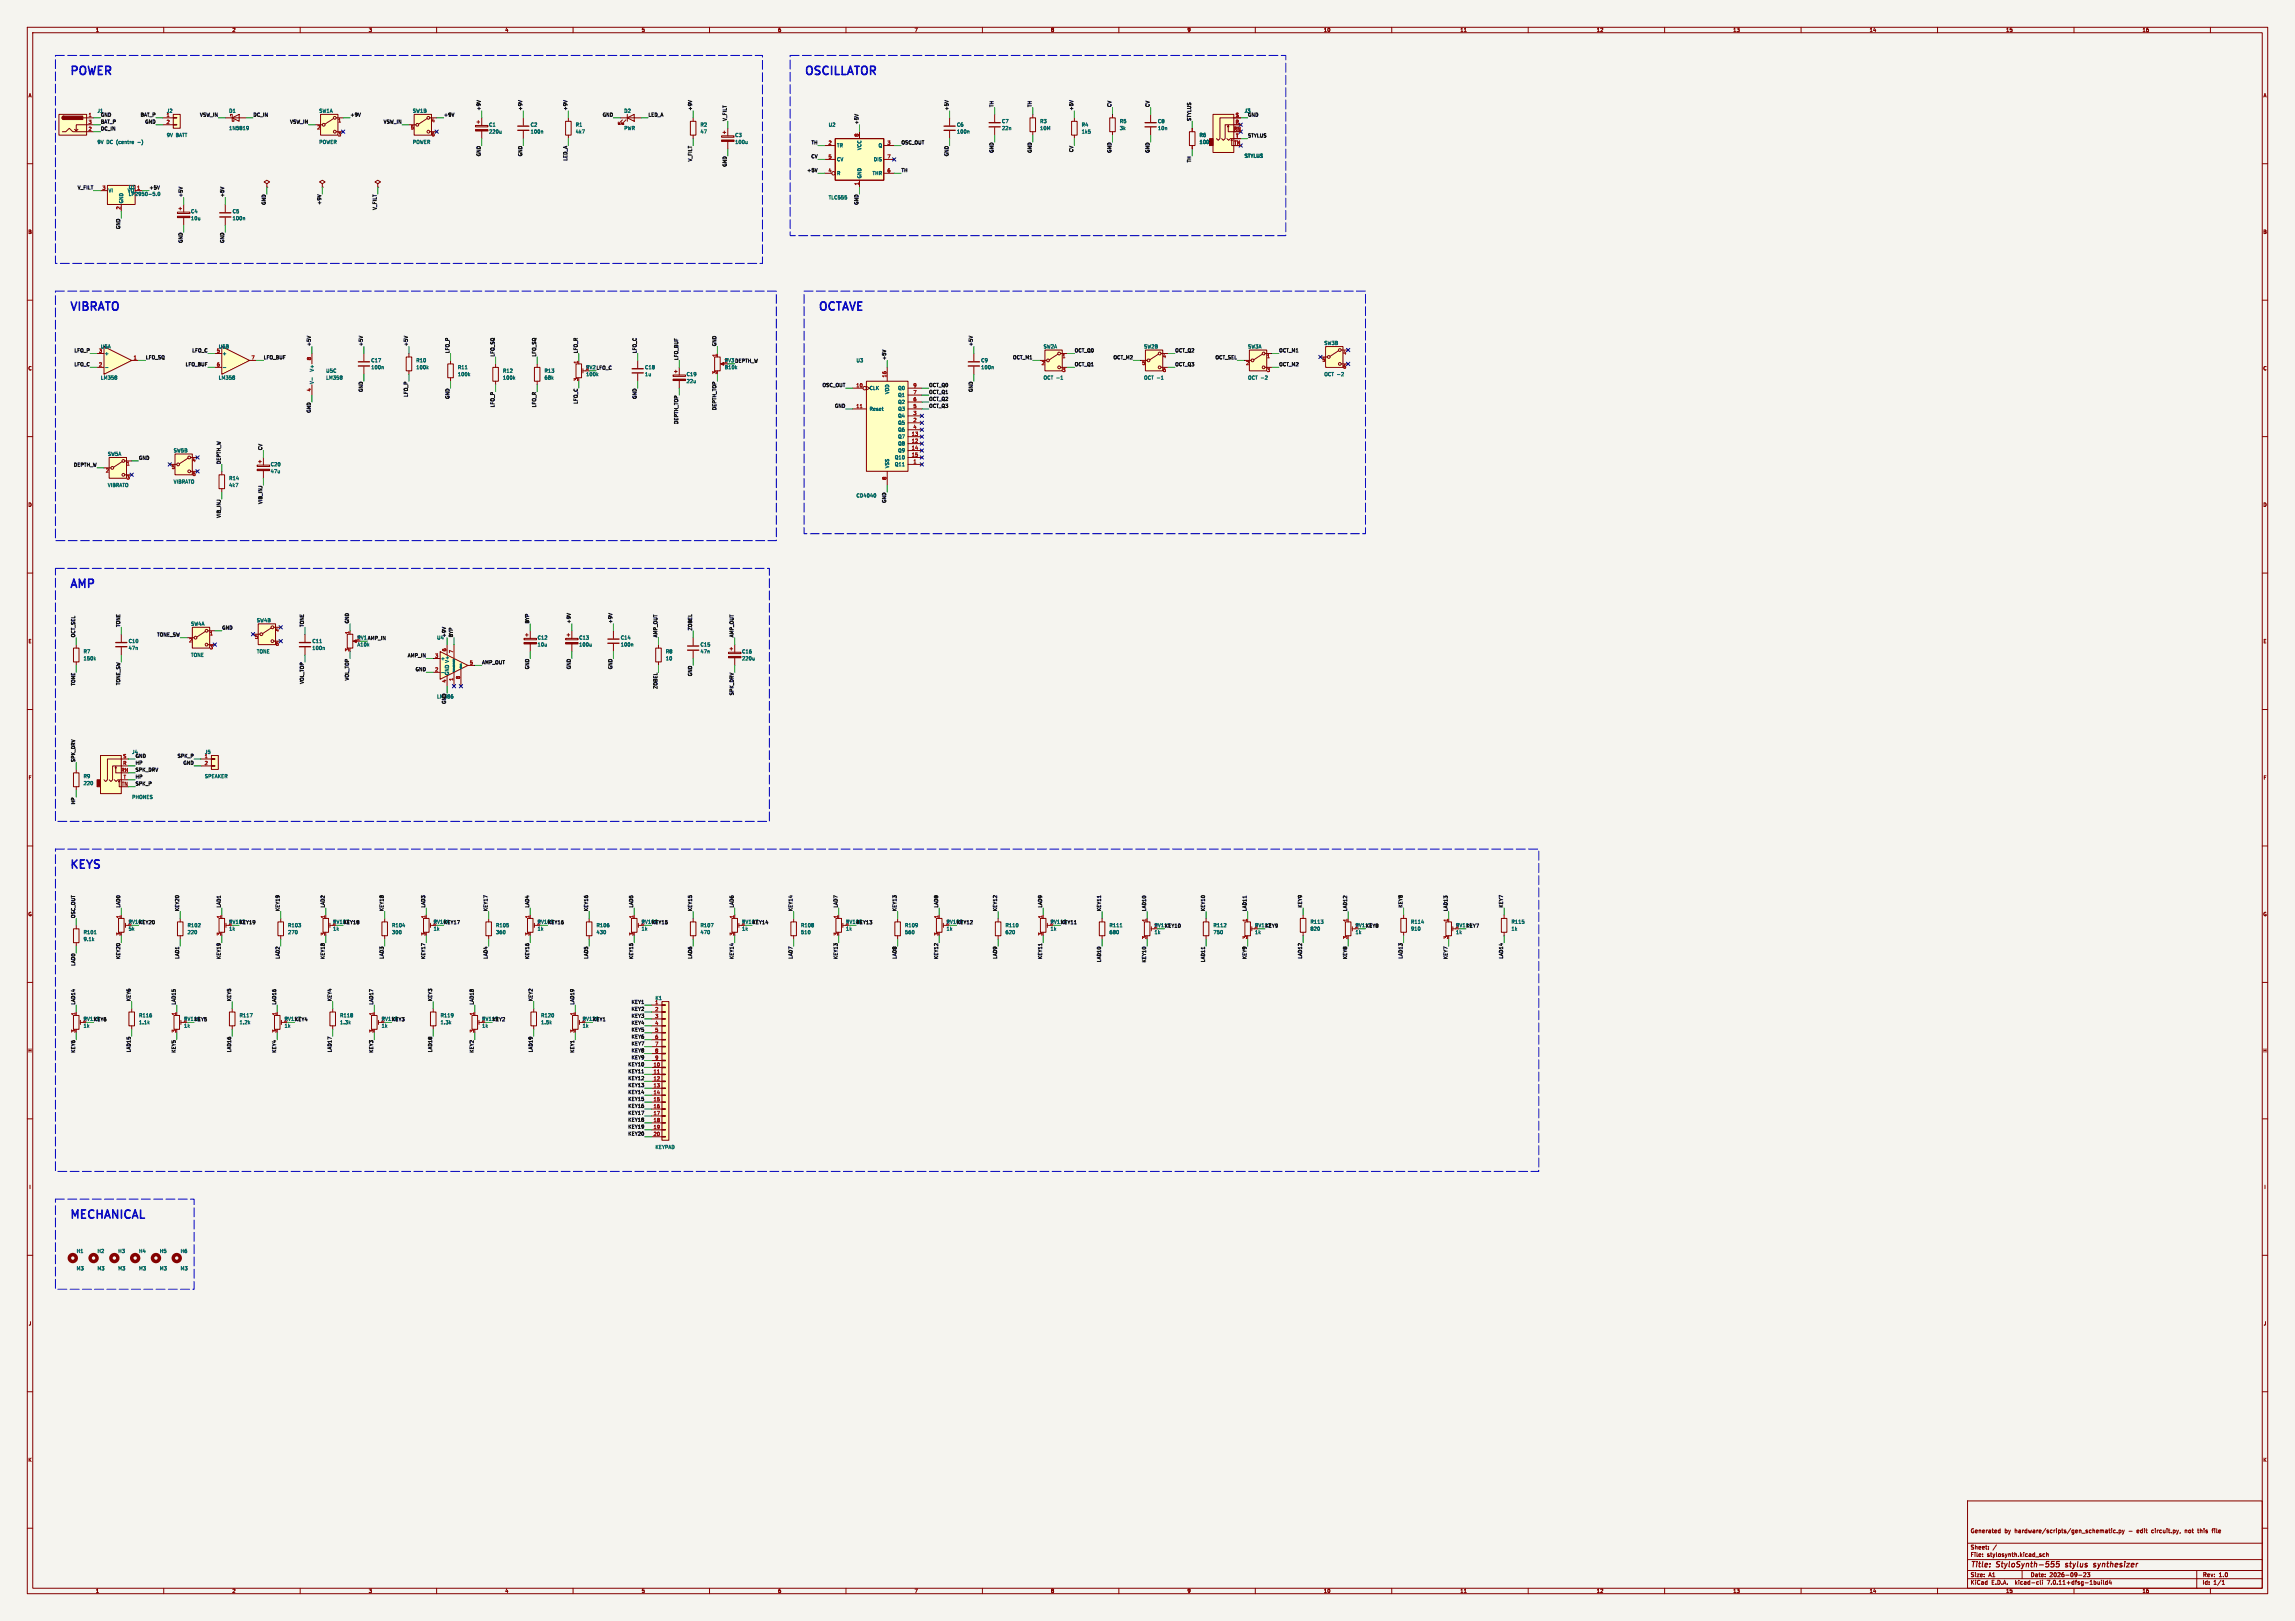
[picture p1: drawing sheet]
<svg xmlns="http://www.w3.org/2000/svg" width="841mm" height="594mm" viewBox="0 0 841 594" stroke-linecap="round" stroke-linejoin="round" font-family="sans-serif">
<defs><g id="words">
<g font-size="4.2" fill="#0000c2">
<text x="25.4" y="27.7">POWER</text>
<text x="294.6" y="27.7">OSCILLATOR</text>
<text x="25.4" y="114.1">VIBRATO</text>
<text x="299.7" y="114.1">OCTAVE</text>
<text x="25.4" y="215.7">AMP</text>
<text x="25.4" y="318.5">KEYS</text>
<text x="25.4" y="446.8">MECHANICAL</text>
</g>
<g font-size="2.8" fill="#840000">
<text x="722" y="574.9">Title:</text>
<text x="731.7" y="574.9">StyloSynth-555</text>
<text x="757.8" y="574.9">stylus</text>
<text x="768.9" y="574.9">synthesizer</text>
</g>
<g font-size="2.1" fill="#840000">
<text x="722" y="562">Generated</text>
<text x="734.5" y="562">by</text>
<text x="738.3" y="562">hardware/scripts/gen_schematic.py</text>
<text x="780.2" y="562">-</text>
<text x="783.3" y="562">edit</text>
<text x="788.9" y="562">circuit.py,</text>
<text x="801.2" y="562">not</text>
<text x="806.1" y="562">this</text>
<text x="811.5" y="562">file</text>
<text x="722" y="568">Sheet:</text>
<text x="722" y="570.7">File:</text>
<text x="728.1" y="570.7">stylosynth.kicad_sch</text>
<text x="722" y="580.9">KiCad</text>
<text x="722" y="578.1">Size:</text>
<text x="728.7" y="578.1">A1</text>
<text x="729.7" y="580.9">E.D.A.</text>
<text x="738.6" y="580.9">kicad-cli</text>
<text x="744" y="578.1">Date:</text>
<text x="750.5" y="580.9">7.0.11+dfsg-1build4</text>
<text x="751" y="578.1">2026-09-23</text>
<text x="807" y="578.3">Rev:</text>
<text x="807" y="580.9">Id:</text>
<text x="811.1" y="580.9">1/1</text>
<text x="813.4" y="578.3">1.0</text>
</g>
<g font-size="1.8" fill="#840000">
<text x="35" y="11.9">1</text>
<text x="85" y="11.9">2</text>
<text x="135" y="11.9">3</text>
<text x="185" y="11.9">4</text>
<text x="235" y="11.9">5</text>
<text x="285" y="11.9">6</text>
<text x="335" y="11.9">7</text>
<text x="385" y="11.9">8</text>
<text x="435" y="11.9">9</text>
<text x="485" y="11.9">10</text>
<text x="535" y="11.9">11</text>
<text x="585" y="11.9">12</text>
<text x="635" y="11.9">13</text>
<text x="685" y="11.9">14</text>
<text x="735" y="11.9">15</text>
<text x="785" y="11.9">16</text>
<text x="10.3" y="35.9">A</text>
<text x="829.3" y="35.9">A</text>
<text x="10.3" y="85.9">B</text>
<text x="829.2" y="85.9">B</text>
<text x="10.3" y="135.9">C</text>
<text x="829.2" y="135.9">C</text>
<text x="10.3" y="185.9">D</text>
<text x="829.2" y="185.9">D</text>
<text x="10.3" y="235.9">E</text>
<text x="829.3" y="235.9">E</text>
<text x="10.3" y="285.9">F</text>
<text x="829.3" y="285.9">F</text>
<text x="10.3" y="335.9">G</text>
<text x="829.2" y="335.9">G</text>
<text x="10.2" y="385.9">H</text>
<text x="829.2" y="385.9">H</text>
<text x="10.6" y="435.9">I</text>
<text x="829.6" y="435.9">I</text>
<text x="10.4" y="485.9">J</text>
<text x="829.4" y="485.9">J</text>
<text x="10.3" y="535.9">K</text>
<text x="829.2" y="535.9">K</text>
<text x="35" y="583.9">1</text>
<text x="85" y="583.9">2</text>
<text x="135" y="583.9">3</text>
<text x="185" y="583.9">4</text>
<text x="235" y="583.9">5</text>
<text x="285" y="583.9">6</text>
<text x="335" y="583.9">7</text>
<text x="385" y="583.9">8</text>
<text x="435" y="583.9">9</text>
<text x="485" y="583.9">10</text>
<text x="535" y="583.9">11</text>
<text x="585" y="583.9">12</text>
<text x="635" y="583.9">13</text>
<text x="685" y="583.9">14</text>
<text x="735" y="583.9">15</text>
<text x="785" y="583.9">16</text>
</g>
<g font-size="1.8" fill="#0f0f0f">
<text x="35.6" y="41.5">J1</text>
<text x="176.2" y="40.6" transform="rotate(-90 176.2 40.6)">+9V</text>
<text x="191.4" y="40.6" transform="rotate(-90 191.4 40.6)">+9V</text>
<text x="207.9" y="40.6" transform="rotate(-90 207.9 40.6)">+9V</text>
<text x="253.7" y="40.6" transform="rotate(-90 253.7 40.6)">+9V</text>
<text x="347.6" y="40.6" transform="rotate(-90 347.6 40.6)">+5V</text>
<text x="364.1" y="39.4" transform="rotate(-90 364.1 39.4)">TH</text>
<text x="378.1" y="39.4" transform="rotate(-90 378.1 39.4)">TH</text>
<text x="393.3" y="40.6" transform="rotate(-90 393.3 40.6)">+5V</text>
<text x="407.3" y="39.4" transform="rotate(-90 407.3 39.4)">CV</text>
<text x="421.3" y="39.4" transform="rotate(-90 421.3 39.4)">CV</text>
<text x="36.8" y="47.9">DC_IN</text>
<text x="36.8" y="45.4">BAT_P</text>
<text x="36.8" y="42.8">GND</text>
<text x="51.4" y="42.8">BAT_P</text>
<text x="53.1" y="45.4">GND</text>
<text x="73.2" y="42.8">VSW_IN</text>
<text x="92.7" y="42.8">DC_IN</text>
<text x="106.2" y="45.4">VSW_IN</text>
<text x="128.3" y="42.8">+9V</text>
<text x="140.5" y="45.4">VSW_IN</text>
<text x="162.6" y="42.8">+9V</text>
<text x="220.7" y="42.8">GND</text>
<text x="237.5" y="42.8">LED_A</text>
<text x="266.3" y="44.4" transform="rotate(-90 266.3 44.4)">V_FILT</text>
<text x="314.6" y="45.7" transform="rotate(-90 314.6 45.7)">+5V</text>
<text x="436.5" y="44.4" transform="rotate(-90 436.5 44.4)">STYLUS</text>
<text x="457.2" y="42.8">GND</text>
<text x="297.2" y="53">TH</text>
<text x="330.2" y="53">OSC_OUT</text>
<text x="457.2" y="50.4">STYLUS</text>
<text x="176.2" y="57.4" transform="rotate(-90 176.2 57.4)">GND</text>
<text x="191.4" y="57.4" transform="rotate(-90 191.4 57.4)">GND</text>
<text x="207.9" y="59" transform="rotate(-90 207.9 59)">LED_A</text>
<text x="253.7" y="59.3" transform="rotate(-90 253.7 59.3)">V_FILT</text>
<text x="297.2" y="58.1">CV</text>
<text x="347.6" y="57.4" transform="rotate(-90 347.6 57.4)">GND</text>
<text x="364.1" y="56.1" transform="rotate(-90 364.1 56.1)">GND</text>
<text x="378.1" y="56.1" transform="rotate(-90 378.1 56.1)">GND</text>
<text x="393.3" y="55.9" transform="rotate(-90 393.3 55.9)">CV</text>
<text x="407.3" y="56.1" transform="rotate(-90 407.3 56.1)">GND</text>
<text x="421.3" y="56.1" transform="rotate(-90 421.3 56.1)">GND</text>
<text x="436.5" y="59.7" transform="rotate(-90 436.5 59.7)">TH</text>
<text x="266.3" y="61.2" transform="rotate(-90 266.3 61.2)">GND</text>
<text x="295.6" y="63.1">+5V</text>
<text x="330.2" y="63.1">TH</text>
<text x="28.3" y="69.5">V_FILT</text>
<text x="54.6" y="69.5">+5V</text>
<text x="67" y="72.4" transform="rotate(-90 67 72.4)">+5V</text>
<text x="82.2" y="72.4" transform="rotate(-90 82.2 72.4)">+5V</text>
<text x="97.4" y="75.2" transform="rotate(-90 97.4 75.2)">GND</text>
<text x="117.8" y="75.2" transform="rotate(-90 117.8 75.2)">+9V</text>
<text x="138.1" y="77.1" transform="rotate(-90 138.1 77.1)">V_FILT</text>
<text x="314.6" y="75.2" transform="rotate(-90 314.6 75.2)">GND</text>
<text x="44.1" y="84.1" transform="rotate(-90 44.1 84.1)">GND</text>
<text x="67" y="89.2" transform="rotate(-90 67 89.2)">GND</text>
<text x="82.2" y="89.2" transform="rotate(-90 82.2 89.2)">GND</text>
<text x="27.1" y="129.2">LFO_P</text>
<text x="53.3" y="131.7">LFO_SQ</text>
<text x="70.3" y="129.2">LFO_C</text>
<text x="96.5" y="131.7">LFO_BUF</text>
<text x="114" y="127" transform="rotate(-90 114 127)">+5V</text>
<text x="133" y="127" transform="rotate(-90 133 127)">+5V</text>
<text x="149.5" y="127" transform="rotate(-90 149.5 127)">+5V</text>
<text x="164.8" y="129.5" transform="rotate(-90 164.8 129.5)">LFO_P</text>
<text x="181.3" y="130.8" transform="rotate(-90 181.3 130.8)">LFO_SQ</text>
<text x="196.5" y="130.8" transform="rotate(-90 196.5 130.8)">LFO_SQ</text>
<text x="211.7" y="129.5" transform="rotate(-90 211.7 129.5)">LFO_R</text>
<text x="233.3" y="129.5" transform="rotate(-90 233.3 129.5)">LFO_C</text>
<text x="262.5" y="127" transform="rotate(-90 262.5 127)">GND</text>
<text x="356.5" y="127" transform="rotate(-90 356.5 127)">+5V</text>
<text x="371.1" y="131.7">OCT_M1</text>
<text x="393.7" y="129.2">OCT_Q0</text>
<text x="407.9" y="131.7">OCT_M2</text>
<text x="430.5" y="129.2">OCT_Q2</text>
<text x="445.3" y="131.7">OCT_SEL</text>
<text x="468.6" y="129.2">OCT_M1</text>
<text x="27.1" y="134.3">LFO_C</text>
<text x="67.9" y="134.3">LFO_BUF</text>
<text x="248.6" y="132.1" transform="rotate(-90 248.6 132.1)">LFO_BUF</text>
<text x="324.8" y="132.1" transform="rotate(-90 324.8 132.1)">+5V</text>
<text x="393.7" y="134.3">OCT_Q1</text>
<text x="430.5" y="134.3">OCT_Q3</text>
<text x="468.6" y="134.3">OCT_M2</text>
<text x="133" y="143.8" transform="rotate(-90 133 143.8)">GND</text>
<text x="301.3" y="141.9">OSC_OUT</text>
<text x="340.4" y="141.9">OCT_Q0</text>
<text x="356.5" y="143.8" transform="rotate(-90 356.5 143.8)">GND</text>
<text x="149.5" y="145.6" transform="rotate(-90 149.5 145.6)">LFO_P</text>
<text x="164.8" y="146.3" transform="rotate(-90 164.8 146.3)">GND</text>
<text x="181.3" y="149.4" transform="rotate(-90 181.3 149.4)">LFO_P</text>
<text x="196.5" y="149.4" transform="rotate(-90 196.5 149.4)">LFO_R</text>
<text x="211.7" y="148.1" transform="rotate(-90 211.7 148.1)">LFO_C</text>
<text x="233.3" y="146.3" transform="rotate(-90 233.3 146.3)">GND</text>
<text x="305.8" y="149.5">GND</text>
<text x="340.4" y="149.5">OCT_Q3</text>
<text x="340.4" y="144.4">OCT_Q1</text>
<text x="340.4" y="147">OCT_Q2</text>
<text x="114" y="151.4" transform="rotate(-90 114 151.4)">GND</text>
<text x="248.6" y="155.5" transform="rotate(-90 248.6 155.5)">DEPTH_TOP</text>
<text x="262.5" y="150.4" transform="rotate(-90 262.5 150.4)">DEPTH_TOP</text>
<text x="96.2" y="165.1" transform="rotate(-90 96.2 165.1)">CV</text>
<text x="27" y="171.1">DEPTH_W</text>
<text x="50.8" y="168.6">GND</text>
<text x="80.9" y="170.2" transform="rotate(-90 80.9 170.2)">DEPTH_W</text>
<text x="96.2" y="184.8" transform="rotate(-90 96.2 184.8)">VIB_INJ</text>
<text x="324.8" y="184.4" transform="rotate(-90 324.8 184.4)">GND</text>
<text x="80.9" y="189.9" transform="rotate(-90 80.9 189.9)">VIB_INJ</text>
<text x="27.6" y="233.7" transform="rotate(-90 27.6 233.7)">OCT_SEL</text>
<text x="44.1" y="229.9" transform="rotate(-90 44.1 229.9)">TONE</text>
<text x="57.4" y="233.3">TONE_SW</text>
<text x="81.3" y="230.8">GND</text>
<text x="111.4" y="229.9" transform="rotate(-90 111.4 229.9)">TONE</text>
<text x="127.9" y="228.6" transform="rotate(-90 127.9 228.6)">GND</text>
<text x="163.5" y="233.7" transform="rotate(-90 163.5 233.7)">+9V</text>
<text x="166" y="233.7" transform="rotate(-90 166 233.7)">BYP</text>
<text x="194" y="228.6" transform="rotate(-90 194 228.6)">BYP</text>
<text x="209.2" y="228.6" transform="rotate(-90 209.2 228.6)">+9V</text>
<text x="224.4" y="228.6" transform="rotate(-90 224.4 228.6)">+9V</text>
<text x="241" y="233.7" transform="rotate(-90 241 233.7)">AMP_OUT</text>
<text x="253.7" y="231.1" transform="rotate(-90 253.7 231.1)">ZOBEL</text>
<text x="268.9" y="233.7" transform="rotate(-90 268.9 233.7)">AMP_OUT</text>
<text x="149.3" y="240.9">AMP_IN</text>
<text x="176.5" y="243.5">AMP_OUT</text>
<text x="194" y="245.4" transform="rotate(-90 194 245.4)">GND</text>
<text x="209.2" y="245.4" transform="rotate(-90 209.2 245.4)">GND</text>
<text x="224.4" y="245.4" transform="rotate(-90 224.4 245.4)">GND</text>
<text x="27.6" y="251.4" transform="rotate(-90 27.6 251.4)">TONE</text>
<text x="44.1" y="251.2" transform="rotate(-90 44.1 251.2)">TONE_SW</text>
<text x="111.4" y="250.8" transform="rotate(-90 111.4 250.8)">VOL_TOP</text>
<text x="127.9" y="249.5" transform="rotate(-90 127.9 249.5)">VOL_TOP</text>
<text x="152.1" y="246">GND</text>
<text x="253.7" y="247.9" transform="rotate(-90 253.7 247.9)">GND</text>
<text x="241" y="252.6" transform="rotate(-90 241 252.6)">ZOBEL</text>
<text x="268.9" y="254.9" transform="rotate(-90 268.9 254.9)">SPK_DRV</text>
<text x="163.5" y="258.1" transform="rotate(-90 163.5 258.1)">GND</text>
<text x="27.6" y="279.4" transform="rotate(-90 27.6 279.4)">SPK_DRV</text>
<text x="48.3" y="276.5">J4</text>
<text x="49.5" y="280.3">HP</text>
<text x="49.5" y="277.8">GND</text>
<text x="64.9" y="277.8">SPK_P</text>
<text x="67" y="280.3">GND</text>
<text x="49.5" y="285.4">HP</text>
<text x="49.5" y="282.9">SPK_DRV</text>
<text x="49.5" y="287.9">SPK_P</text>
<text x="27.6" y="294.9" transform="rotate(-90 27.6 294.9)">HP</text>
<text x="44.1" y="332.7" transform="rotate(-90 44.1 332.7)">LAD0</text>
<text x="65.7" y="334" transform="rotate(-90 65.7 334)">KEY20</text>
<text x="80.9" y="332.7" transform="rotate(-90 80.9 332.7)">LAD1</text>
<text x="102.5" y="334" transform="rotate(-90 102.5 334)">KEY19</text>
<text x="119" y="332.7" transform="rotate(-90 119 332.7)">LAD2</text>
<text x="140.6" y="334" transform="rotate(-90 140.6 334)">KEY18</text>
<text x="155.9" y="332.7" transform="rotate(-90 155.9 332.7)">LAD3</text>
<text x="178.7" y="334" transform="rotate(-90 178.7 334)">KEY17</text>
<text x="194" y="332.7" transform="rotate(-90 194 332.7)">LAD4</text>
<text x="215.6" y="334" transform="rotate(-90 215.6 334)">KEY16</text>
<text x="232.1" y="332.7" transform="rotate(-90 232.1 332.7)">LAD5</text>
<text x="253.7" y="334" transform="rotate(-90 253.7 334)">KEY15</text>
<text x="268.9" y="332.7" transform="rotate(-90 268.9 332.7)">LAD6</text>
<text x="290.5" y="334" transform="rotate(-90 290.5 334)">KEY14</text>
<text x="307" y="332.7" transform="rotate(-90 307 332.7)">LAD7</text>
<text x="328.6" y="334" transform="rotate(-90 328.6 334)">KEY13</text>
<text x="343.8" y="332.7" transform="rotate(-90 343.8 332.7)">LAD8</text>
<text x="365.4" y="334" transform="rotate(-90 365.4 334)">KEY12</text>
<text x="381.9" y="332.7" transform="rotate(-90 381.9 332.7)">LAD9</text>
<text x="403.5" y="334" transform="rotate(-90 403.5 334)">KEY11</text>
<text x="420" y="334" transform="rotate(-90 420 334)">LAD10</text>
<text x="441.6" y="334" transform="rotate(-90 441.6 334)">KEY10</text>
<text x="456.8" y="334" transform="rotate(-90 456.8 334)">LAD11</text>
<text x="477.2" y="332.7" transform="rotate(-90 477.2 332.7)">KEY9</text>
<text x="493.7" y="334" transform="rotate(-90 493.7 334)">LAD12</text>
<text x="514" y="332.7" transform="rotate(-90 514 332.7)">KEY8</text>
<text x="530.5" y="334" transform="rotate(-90 530.5 334)">LAD13</text>
<text x="550.8" y="332.7" transform="rotate(-90 550.8 332.7)">KEY7</text>
<text x="27.6" y="336.5" transform="rotate(-90 27.6 336.5)">OSC_OUT</text>
<text x="50.8" y="338.7">KEY20</text>
<text x="87.6" y="338.7">KEY19</text>
<text x="125.7" y="338.7">KEY18</text>
<text x="162.6" y="338.7">KEY17</text>
<text x="200.7" y="338.7">KEY16</text>
<text x="238.8" y="338.7">KEY15</text>
<text x="275.6" y="338.7">KEY14</text>
<text x="313.7" y="338.7">KEY13</text>
<text x="350.5" y="338.7">KEY12</text>
<text x="388.6" y="338.7">KEY11</text>
<text x="426.7" y="340">KEY10</text>
<text x="463.5" y="340">KEY9</text>
<text x="500.4" y="340">KEY8</text>
<text x="537.2" y="340">KEY7</text>
<text x="44.1" y="351.6" transform="rotate(-90 44.1 351.6)">KEY20</text>
<text x="65.7" y="351.5" transform="rotate(-90 65.7 351.5)">LAD1</text>
<text x="80.9" y="351.6" transform="rotate(-90 80.9 351.6)">KEY19</text>
<text x="102.5" y="351.5" transform="rotate(-90 102.5 351.5)">LAD2</text>
<text x="119" y="351.6" transform="rotate(-90 119 351.6)">KEY18</text>
<text x="140.6" y="351.5" transform="rotate(-90 140.6 351.5)">LAD3</text>
<text x="155.9" y="351.6" transform="rotate(-90 155.9 351.6)">KEY17</text>
<text x="178.7" y="351.5" transform="rotate(-90 178.7 351.5)">LAD4</text>
<text x="194" y="351.6" transform="rotate(-90 194 351.6)">KEY16</text>
<text x="215.6" y="351.5" transform="rotate(-90 215.6 351.5)">LAD5</text>
<text x="232.1" y="351.6" transform="rotate(-90 232.1 351.6)">KEY15</text>
<text x="253.7" y="351.5" transform="rotate(-90 253.7 351.5)">LAD6</text>
<text x="268.9" y="351.6" transform="rotate(-90 268.9 351.6)">KEY14</text>
<text x="290.5" y="351.5" transform="rotate(-90 290.5 351.5)">LAD7</text>
<text x="307" y="351.6" transform="rotate(-90 307 351.6)">KEY13</text>
<text x="328.6" y="351.5" transform="rotate(-90 328.6 351.5)">LAD8</text>
<text x="343.8" y="351.6" transform="rotate(-90 343.8 351.6)">KEY12</text>
<text x="365.4" y="351.5" transform="rotate(-90 365.4 351.5)">LAD9</text>
<text x="381.9" y="351.6" transform="rotate(-90 381.9 351.6)">KEY11</text>
<text x="403.5" y="352.7" transform="rotate(-90 403.5 352.7)">LAD10</text>
<text x="420" y="352.8" transform="rotate(-90 420 352.8)">KEY10</text>
<text x="441.6" y="352.7" transform="rotate(-90 441.6 352.7)">LAD11</text>
<text x="456.8" y="351.6" transform="rotate(-90 456.8 351.6)">KEY9</text>
<text x="477.2" y="351.4" transform="rotate(-90 477.2 351.4)">LAD12</text>
<text x="493.7" y="351.6" transform="rotate(-90 493.7 351.6)">KEY8</text>
<text x="514" y="351.4" transform="rotate(-90 514 351.4)">LAD13</text>
<text x="530.5" y="351.6" transform="rotate(-90 530.5 351.6)">KEY7</text>
<text x="550.8" y="351.4" transform="rotate(-90 550.8 351.4)">LAD14</text>
<text x="27.6" y="354" transform="rotate(-90 27.6 354)">LAD0</text>
<text x="27.6" y="368.3" transform="rotate(-90 27.6 368.3)">LAD14</text>
<text x="47.9" y="367" transform="rotate(-90 47.9 367)">KEY6</text>
<text x="64.4" y="368.3" transform="rotate(-90 64.4 368.3)">LAD15</text>
<text x="84.7" y="367" transform="rotate(-90 84.7 367)">KEY5</text>
<text x="101.3" y="368.3" transform="rotate(-90 101.3 368.3)">LAD16</text>
<text x="121.6" y="367" transform="rotate(-90 121.6 367)">KEY4</text>
<text x="136.8" y="368.3" transform="rotate(-90 136.8 368.3)">LAD17</text>
<text x="158.4" y="367" transform="rotate(-90 158.4 367)">KEY3</text>
<text x="173.6" y="368.3" transform="rotate(-90 173.6 368.3)">LAD18</text>
<text x="195.2" y="367" transform="rotate(-90 195.2 367)">KEY2</text>
<text x="210.5" y="368.3" transform="rotate(-90 210.5 368.3)">LAD19</text>
<text x="231.3" y="370.5">KEY2</text>
<text x="231.3" y="368">KEY1</text>
<text x="34.3" y="374.3">KEY6</text>
<text x="71.1" y="374.3">KEY5</text>
<text x="107.9" y="374.3">KEY4</text>
<text x="143.5" y="374.3">KEY3</text>
<text x="180.3" y="374.3">KEY2</text>
<text x="217.2" y="374.3">KEY1</text>
<text x="231.3" y="375.6">KEY4</text>
<text x="231.3" y="373">KEY3</text>
<text x="231.3" y="383.2">KEY7</text>
<text x="231.3" y="380.7">KEY6</text>
<text x="231.3" y="378.1">KEY5</text>
<text x="27.6" y="385.9" transform="rotate(-90 27.6 385.9)">KEY6</text>
<text x="47.9" y="385.7" transform="rotate(-90 47.9 385.7)">LAD15</text>
<text x="64.4" y="385.9" transform="rotate(-90 64.4 385.9)">KEY5</text>
<text x="84.7" y="385.7" transform="rotate(-90 84.7 385.7)">LAD16</text>
<text x="101.3" y="385.9" transform="rotate(-90 101.3 385.9)">KEY4</text>
<text x="121.6" y="385.7" transform="rotate(-90 121.6 385.7)">LAD17</text>
<text x="136.8" y="385.9" transform="rotate(-90 136.8 385.9)">KEY3</text>
<text x="158.4" y="385.7" transform="rotate(-90 158.4 385.7)">LAD18</text>
<text x="173.6" y="385.9" transform="rotate(-90 173.6 385.9)">KEY2</text>
<text x="195.2" y="385.7" transform="rotate(-90 195.2 385.7)">LAD19</text>
<text x="210.5" y="385.9" transform="rotate(-90 210.5 385.9)">KEY1</text>
<text x="231.3" y="388.3">KEY9</text>
<text x="231.3" y="385.7">KEY8</text>
<text x="230.1" y="395.9">KEY12</text>
<text x="230.1" y="393.4">KEY11</text>
<text x="230.1" y="390.8">KEY10</text>
<text x="230.1" y="398.4">KEY13</text>
<text x="230.1" y="401">KEY14</text>
<text x="230.1" y="406.1">KEY16</text>
<text x="230.1" y="403.5">KEY15</text>
<text x="230.1" y="411.1">KEY18</text>
<text x="230.1" y="408.6">KEY17</text>
<text x="230.1" y="413.7">KEY19</text>
<text x="230.1" y="416.2">KEY20</text>
</g>
<g font-size="1.8" fill="#006464">
<text x="61" y="41.5">J2</text>
<text x="83.8" y="41.5">D1</text>
<text x="116.8" y="41.5">SW1A</text>
<text x="151.1" y="41.5">SW1B</text>
<text x="228.6" y="41.5">D2</text>
<text x="455.9" y="41.5">J3</text>
<text x="60.9" y="42.9">1</text>
<text x="83.8" y="47.9">1N5819</text>
<text x="179.1" y="46.6">C1</text>
<text x="194.3" y="46.6">C2</text>
<text x="210.8" y="46.6">R1</text>
<text x="228.6" y="47.9">PWR</text>
<text x="256.6" y="46.6">R2</text>
<text x="303.5" y="46.6">U2</text>
<text x="350.5" y="46.6">C6</text>
<text x="367" y="45.3">C7</text>
<text x="367" y="47.9">22n</text>
<text x="381" y="45.3">R3</text>
<text x="381" y="47.9">10M</text>
<text x="396.3" y="46.6">R4</text>
<text x="410.2" y="45.3">R5</text>
<text x="410.2" y="47.9">3k</text>
<text x="424.2" y="45.3">C8</text>
<text x="424.2" y="47.9">10n</text>
<text x="35.6" y="52.9">9V</text>
<text x="39" y="52.9">DC (centre</text>
<text x="50.7" y="52.9">-)</text>
<text x="61" y="50.4">9V</text>
<text x="64.4" y="50.4">BATT</text>
<text x="116.8" y="52.9">POWER</text>
<text x="151.1" y="52.9">POWER</text>
<text x="179.1" y="49.1">220u</text>
<text x="194.3" y="49.1">100n</text>
<text x="210.8" y="49.1">4k7</text>
<text x="256.6" y="49.1">47</text>
<text x="269.3" y="50.4">C3</text>
<text x="269.3" y="52.9">100u</text>
<text x="350.5" y="49.1">100n</text>
<text x="396.3" y="49.1">1k5</text>
<text x="439.4" y="50.4">R6</text>
<text x="439.4" y="52.9">100</text>
<text x="306.6" y="54.2">TR</text>
<text x="306.6" y="59.3">CV</text>
<text x="315.8" y="55.1" transform="rotate(-90 315.8 55.1)">VCC</text>
<text x="320.1" y="59.3">DIS</text>
<text x="321.8" y="54.2">Q</text>
<text x="455.9" y="58">STYLUS</text>
<text x="306.6" y="64.4">R</text>
<text x="315.8" y="65.5" transform="rotate(-90 315.8 65.5)">GND</text>
<text x="319.6" y="64.4">THR</text>
<text x="39.6" y="70.7">VI</text>
<text x="46.7" y="70.7">VO</text>
<text x="47" y="72">LP2950-5.0</text>
<text x="47" y="69.4">U1</text>
<text x="45.3" y="74.7" transform="rotate(-90 45.3 74.7)">GND</text>
<text x="303.5" y="73.3">TLC555</text>
<text x="69.9" y="78.3">C4</text>
<text x="69.9" y="80.9">10u</text>
<text x="85.1" y="78.3">C5</text>
<text x="85.1" y="80.9">100n</text>
<text x="36.1" y="129.3">3</text>
<text x="36.8" y="127.9">U5A</text>
<text x="38.2" y="130.4">+</text>
<text x="79.3" y="129.3">5</text>
<text x="80" y="127.9">U5B</text>
<text x="81.4" y="130.4">+</text>
<text x="382.3" y="127.9">SW2A</text>
<text x="419.1" y="127.9">SW2B</text>
<text x="457.2" y="127.9">SW3A</text>
<text x="485.2" y="126.6">SW3B</text>
<text x="115.2" y="136.3" transform="rotate(-90 115.2 136.3)">V+</text>
<text x="119.4" y="136.8">U5C</text>
<text x="135.9" y="135.5">100n</text>
<text x="135.9" y="132.9">C17</text>
<text x="152.4" y="132.9">R10</text>
<text x="152.4" y="135.5">100k</text>
<text x="167.6" y="135.5">R11</text>
<text x="184.2" y="136.8">R12</text>
<text x="199.4" y="136.8">R13</text>
<text x="214.6" y="135.6">2</text>
<text x="236.2" y="135.5">C18</text>
<text x="265.4" y="133.1">2</text>
<text x="265.4" y="135.5">B10k</text>
<text x="313.7" y="132.9">U3</text>
<text x="359.4" y="132.9">C9</text>
<text x="359.4" y="135.5">100n</text>
<text x="36.8" y="139.3">LM358</text>
<text x="80" y="139.3">LM358</text>
<text x="115.2" y="140.8" transform="rotate(-90 115.2 140.8)">V-</text>
<text x="119.4" y="139.3">LM358</text>
<text x="167.6" y="138">100k</text>
<text x="184.2" y="139.3">100k</text>
<text x="199.4" y="139.3">68k</text>
<text x="214.6" y="138">100k</text>
<text x="236.2" y="138">1u</text>
<text x="251.5" y="138">C19</text>
<text x="251.5" y="140.6">22u</text>
<text x="318.5" y="143.1">CLK</text>
<text x="329" y="143.1">Q0</text>
<text x="382.3" y="139.3">OCT -1</text>
<text x="419.1" y="139.3">OCT -1</text>
<text x="457.2" y="139.3">OCT -2</text>
<text x="485.2" y="138">OCT -2</text>
<text x="326" y="144.5" transform="rotate(-90 326 144.5)">VDD</text>
<text x="329" y="148.2">Q2</text>
<text x="329" y="145.6">Q1</text>
<text x="318.5" y="150.7">Reset</text>
<text x="329" y="155.8">Q5</text>
<text x="329" y="153.3">Q4</text>
<text x="329" y="150.7">Q3</text>
<text x="329" y="160.9">Q7</text>
<text x="329" y="158.3">Q6</text>
<text x="39.4" y="167.2">SW5A</text>
<text x="63.5" y="166">SW5B</text>
<text x="329" y="163.4">Q8</text>
<text x="329" y="166">Q9</text>
<text x="99.1" y="171">C20</text>
<text x="99.1" y="173.6">47u</text>
<text x="326" y="171.7" transform="rotate(-90 326 171.7)">VSS</text>
<text x="327.8" y="171">Q11</text>
<text x="327.8" y="168.5">Q10</text>
<text x="39.4" y="178.7">VIBRATO</text>
<text x="63.5" y="177.4">VIBRATO</text>
<text x="83.8" y="178.7">4k7</text>
<text x="83.8" y="176.1">R14</text>
<text x="313.7" y="182.5">CD4040</text>
<text x="69.9" y="229.5">SW4A</text>
<text x="94" y="228.2">SW4B</text>
<text x="30.5" y="239.6">R7</text>
<text x="47" y="235.8">C10</text>
<text x="47" y="238.4">47n</text>
<text x="94" y="239.6">TONE</text>
<text x="114.3" y="238.4">100n</text>
<text x="114.3" y="235.8">C11</text>
<text x="130.7" y="234.7">2</text>
<text x="130.8" y="237.1">A10k</text>
<text x="160" y="234.5">U4</text>
<text x="196.9" y="234.5">C12</text>
<text x="196.9" y="237.1">10u</text>
<text x="212.1" y="237.1">100u</text>
<text x="212.1" y="234.5">C13</text>
<text x="227.3" y="237.1">100n</text>
<text x="227.3" y="234.5">C14</text>
<text x="243.8" y="239.6">R8</text>
<text x="256.6" y="237.1">C15</text>
<text x="256.6" y="239.6">47n</text>
<text x="271.8" y="239.6">C16</text>
<text x="30.5" y="242.2">150k</text>
<text x="69.9" y="240.9">TONE</text>
<text x="161.4" y="242.2">+</text>
<text x="243.8" y="242.2">10</text>
<text x="271.8" y="242.2">220u</text>
<text x="164.7" y="247.5" transform="rotate(-90 164.7 247.5)">GND V+</text>
<text x="160" y="256.1">LM386</text>
<text x="74.9" y="277.9">1</text>
<text x="74.9" y="276.5">J5</text>
<text x="30.5" y="285.3">R9</text>
<text x="30.5" y="287.9">220</text>
<text x="74.9" y="285.3">SPEAKER</text>
<text x="48.3" y="293">PHONES</text>
<text x="46.9" y="338.8">2</text>
<text x="47" y="341.2">5k</text>
<text x="68.6" y="340">R102</text>
<text x="83.7" y="338.8">2</text>
<text x="83.8" y="341.2">1k</text>
<text x="105.4" y="340">R103</text>
<text x="121.8" y="338.8">2</text>
<text x="121.9" y="341.2">1k</text>
<text x="143.5" y="340">R104</text>
<text x="158.7" y="338.8">2</text>
<text x="158.8" y="341.2">1k</text>
<text x="181.6" y="340">R105</text>
<text x="196.8" y="338.8">2</text>
<text x="196.9" y="341.2">1k</text>
<text x="218.4" y="340">R106</text>
<text x="234.9" y="338.8">2</text>
<text x="235" y="341.2">1k</text>
<text x="256.6" y="340">R107</text>
<text x="271.7" y="338.8">2</text>
<text x="271.8" y="341.2">1k</text>
<text x="293.4" y="340">R108</text>
<text x="309.8" y="338.8">2</text>
<text x="309.9" y="341.2">1k</text>
<text x="331.5" y="340">R109</text>
<text x="346.6" y="338.8">2</text>
<text x="346.7" y="341.2">1k</text>
<text x="368.3" y="340">R110</text>
<text x="384.7" y="338.8">2</text>
<text x="384.8" y="341.2">1k</text>
<text x="406.4" y="340">R111</text>
<text x="422.8" y="340.1">2</text>
<text x="444.5" y="340">R112</text>
<text x="459.7" y="340.1">2</text>
<text x="480.1" y="338.7">R113</text>
<text x="480.1" y="341.2">820</text>
<text x="496.5" y="340.1">2</text>
<text x="516.9" y="338.7">R114</text>
<text x="516.9" y="341.2">910</text>
<text x="533.3" y="340.1">2</text>
<text x="553.7" y="338.7">R115</text>
<text x="553.7" y="341.2">1k</text>
<text x="30.5" y="342.5">R101</text>
<text x="30.5" y="345">9.1k</text>
<text x="68.6" y="342.5">220</text>
<text x="105.4" y="342.5">270</text>
<text x="143.5" y="342.5">300</text>
<text x="181.6" y="342.5">360</text>
<text x="218.4" y="342.5">430</text>
<text x="256.6" y="342.5">470</text>
<text x="293.4" y="342.5">510</text>
<text x="331.5" y="342.5">560</text>
<text x="368.3" y="342.5">620</text>
<text x="406.4" y="342.5">680</text>
<text x="422.9" y="342.5">1k</text>
<text x="444.5" y="342.5">750</text>
<text x="459.8" y="342.5">1k</text>
<text x="496.6" y="342.5">1k</text>
<text x="533.4" y="342.5">1k</text>
<text x="240" y="366.6">K1</text>
<text x="30.4" y="374.4">2</text>
<text x="30.5" y="376.8">1k</text>
<text x="50.8" y="373">R116</text>
<text x="50.8" y="375.5">1.1k</text>
<text x="67.2" y="374.4">2</text>
<text x="67.3" y="376.8">1k</text>
<text x="87.6" y="373">R117</text>
<text x="87.6" y="375.5">1.2k</text>
<text x="104.1" y="374.4">2</text>
<text x="104.1" y="376.8">1k</text>
<text x="124.5" y="373">R118</text>
<text x="124.5" y="375.5">1.3k</text>
<text x="139.6" y="374.4">2</text>
<text x="139.7" y="376.8">1k</text>
<text x="161.3" y="373">R119</text>
<text x="161.3" y="375.5">1.3k</text>
<text x="176.5" y="374.4">2</text>
<text x="176.5" y="376.8">1k</text>
<text x="198.1" y="373">R120</text>
<text x="198.1" y="375.5">1.5k</text>
<text x="213.3" y="374.4">2</text>
<text x="213.4" y="376.8">1k</text>
<text x="240" y="421.2">KEYPAD</text>
<text x="27.9" y="459.3">H1</text>
<text x="35.6" y="459.3">H2</text>
<text x="43.2" y="459.3">H3</text>
<text x="50.8" y="459.3">H4</text>
<text x="58.4" y="459.3">H5</text>
<text x="66" y="459.3">H6</text>
<text x="27.9" y="465.7">M3</text>
<text x="35.6" y="465.7">M3</text>
<text x="43.2" y="465.7">M3</text>
<text x="50.8" y="465.7">M3</text>
<text x="58.4" y="465.7">M3</text>
<text x="66" y="465.7">M3</text>
</g>
<g font-size="1.8" fill="#a90000">
<text x="32.3" y="42.9">1</text>
<text x="32.3" y="45.5">3</text>
<text x="60.9" y="45.5">2</text>
<text x="116.1" y="47.7">2</text>
<text x="123.8" y="45.2">1</text>
<text x="150.4" y="47.7">5</text>
<text x="158" y="45.2">4</text>
<text x="452.7" y="45.5">R</text>
<text x="452.7" y="42.9">S</text>
<text x="32.3" y="48">2</text>
<text x="123.8" y="50.2">3</text>
<text x="158" y="50.2">6</text>
<text x="303.5" y="53.1">2</text>
<text x="314.7" y="50.2" transform="rotate(-90 314.7 50.2)">8</text>
<text x="325" y="53.1">3</text>
<text x="452" y="48">RN</text>
<text x="452.1" y="53.1">TN</text>
<text x="452.8" y="50.5">T</text>
<text x="303.5" y="58.2">5</text>
<text x="325" y="58.2">7</text>
<text x="303.5" y="63.2">4</text>
<text x="325" y="63.2">6</text>
<text x="37.4" y="69.6">3</text>
<text x="50.1" y="69.6">1</text>
<text x="314.7" y="68" transform="rotate(-90 314.7 68)">1</text>
<text x="44.2" y="76.9" transform="rotate(-90 44.2 76.9)">2</text>
<text x="48.8" y="131.8">1</text>
<text x="92" y="131.8">7</text>
<text x="262.6" y="130.9" transform="rotate(-90 262.6 130.9)">1</text>
<text x="389.2" y="131.5">1</text>
<text x="426" y="131.5">4</text>
<text x="464.1" y="131.5">1</text>
<text x="492.1" y="130.3">4</text>
<text x="36.1" y="134.4">2</text>
<text x="79.3" y="134.4">6</text>
<text x="114" y="132.2" transform="rotate(-90 114 132.2)">8</text>
<text x="211.8" y="133.4" transform="rotate(-90 211.8 133.4)">1</text>
<text x="262.6" y="137.2" transform="rotate(-90 262.6 137.2)">3</text>
<text x="381.6" y="134.1">2</text>
<text x="389.2" y="136.6">3</text>
<text x="418.4" y="134.1">5</text>
<text x="426" y="136.6">6</text>
<text x="456.5" y="134.1">2</text>
<text x="464.1" y="136.6">3</text>
<text x="484.4" y="132.8">5</text>
<text x="492.1" y="135.3">6</text>
<text x="114" y="143.6" transform="rotate(-90 114 143.6)">4</text>
<text x="211.8" y="139.8" transform="rotate(-90 211.8 139.8)">3</text>
<text x="313.6" y="142">10</text>
<text x="324.9" y="138.5" transform="rotate(-90 324.9 138.5)">16</text>
<text x="334.6" y="142">9</text>
<text x="313.6" y="149.6">11</text>
<text x="334.6" y="149.6">5</text>
<text x="334.6" y="147.1">6</text>
<text x="334.6" y="144.5">7</text>
<text x="334.6" y="154.7">2</text>
<text x="334.6" y="152.1">3</text>
<text x="334" y="159.8">13</text>
<text x="334.6" y="157.2">4</text>
<text x="334" y="162.3">12</text>
<text x="334" y="164.8">14</text>
<text x="334" y="167.4">15</text>
<text x="38.7" y="173.4">2</text>
<text x="46.3" y="170.9">1</text>
<text x="62.8" y="172.2">5</text>
<text x="70.4" y="169.6">4</text>
<text x="334.6" y="169.9">1</text>
<text x="46.3" y="176">3</text>
<text x="70.4" y="174.7">6</text>
<text x="324.9" y="176" transform="rotate(-90 324.9 176)">8</text>
<text x="76.8" y="233.1">1</text>
<text x="100.9" y="231.9">4</text>
<text x="128" y="232.5" transform="rotate(-90 128 232.5)">1</text>
<text x="69.1" y="235.7">2</text>
<text x="76.8" y="238.2">3</text>
<text x="93.3" y="234.4">5</text>
<text x="100.9" y="236.9">6</text>
<text x="128" y="238.8" transform="rotate(-90 128 238.8)">3</text>
<text x="163.6" y="238.8" transform="rotate(-90 163.6 238.8)">6</text>
<text x="166.1" y="239.5" transform="rotate(-90 166.1 239.5)">7</text>
<text x="159.3" y="241">3</text>
<text x="172" y="243.6">5</text>
<text x="159.3" y="246.1">2</text>
<text x="163.6" y="250.3" transform="rotate(-90 163.6 250.3)">4</text>
<text x="166.1" y="249.6" transform="rotate(-90 166.1 249.6)">1</text>
<text x="168.7" y="249" transform="rotate(-90 168.7 249)">8</text>
<text x="45" y="280.4">R</text>
<text x="45" y="277.9">S</text>
<text x="74.9" y="280.4">2</text>
<text x="44.3" y="283">RN</text>
<text x="45.1" y="285.5">T</text>
<text x="44.5" y="288">TN</text>
<text x="44.2" y="336.6" transform="rotate(-90 44.2 336.6)">1</text>
<text x="81" y="336.6" transform="rotate(-90 81 336.6)">1</text>
<text x="119.1" y="336.6" transform="rotate(-90 119.1 336.6)">1</text>
<text x="156" y="336.6" transform="rotate(-90 156 336.6)">1</text>
<text x="194.1" y="336.6" transform="rotate(-90 194.1 336.6)">1</text>
<text x="232.2" y="336.6" transform="rotate(-90 232.2 336.6)">1</text>
<text x="269" y="336.6" transform="rotate(-90 269 336.6)">1</text>
<text x="307.1" y="336.6" transform="rotate(-90 307.1 336.6)">1</text>
<text x="343.9" y="336.6" transform="rotate(-90 343.9 336.6)">1</text>
<text x="382" y="336.6" transform="rotate(-90 382 336.6)">1</text>
<text x="420.1" y="337.9" transform="rotate(-90 420.1 337.9)">1</text>
<text x="456.9" y="337.9" transform="rotate(-90 456.9 337.9)">1</text>
<text x="493.8" y="337.9" transform="rotate(-90 493.8 337.9)">1</text>
<text x="530.6" y="337.9" transform="rotate(-90 530.6 337.9)">1</text>
<text x="44.2" y="343" transform="rotate(-90 44.2 343)">3</text>
<text x="81" y="343" transform="rotate(-90 81 343)">3</text>
<text x="119.1" y="343" transform="rotate(-90 119.1 343)">3</text>
<text x="156" y="343" transform="rotate(-90 156 343)">3</text>
<text x="194.1" y="343" transform="rotate(-90 194.1 343)">3</text>
<text x="232.2" y="343" transform="rotate(-90 232.2 343)">3</text>
<text x="269" y="343" transform="rotate(-90 269 343)">3</text>
<text x="307.1" y="343" transform="rotate(-90 307.1 343)">3</text>
<text x="343.9" y="343" transform="rotate(-90 343.9 343)">3</text>
<text x="382" y="343" transform="rotate(-90 382 343)">3</text>
<text x="420.1" y="344.2" transform="rotate(-90 420.1 344.2)">3</text>
<text x="456.9" y="344.2" transform="rotate(-90 456.9 344.2)">3</text>
<text x="493.8" y="344.2" transform="rotate(-90 493.8 344.2)">3</text>
<text x="530.6" y="344.2" transform="rotate(-90 530.6 344.2)">3</text>
<text x="240" y="368">1</text>
<text x="240" y="370.6">2</text>
<text x="27.7" y="372.2" transform="rotate(-90 27.7 372.2)">1</text>
<text x="64.5" y="372.2" transform="rotate(-90 64.5 372.2)">1</text>
<text x="101.3" y="372.2" transform="rotate(-90 101.3 372.2)">1</text>
<text x="136.9" y="372.2" transform="rotate(-90 136.9 372.2)">1</text>
<text x="173.7" y="372.2" transform="rotate(-90 173.7 372.2)">1</text>
<text x="210.6" y="372.2" transform="rotate(-90 210.6 372.2)">1</text>
<text x="240" y="373.1">3</text>
<text x="240" y="375.7">4</text>
<text x="27.7" y="378.5" transform="rotate(-90 27.7 378.5)">3</text>
<text x="64.5" y="378.5" transform="rotate(-90 64.5 378.5)">3</text>
<text x="101.3" y="378.5" transform="rotate(-90 101.3 378.5)">3</text>
<text x="136.9" y="378.5" transform="rotate(-90 136.9 378.5)">3</text>
<text x="173.7" y="378.5" transform="rotate(-90 173.7 378.5)">3</text>
<text x="210.6" y="378.5" transform="rotate(-90 210.6 378.5)">3</text>
<text x="240" y="378.2">5</text>
<text x="240" y="380.7">6</text>
<text x="240" y="383.3">7</text>
<text x="240" y="385.8">8</text>
<text x="240" y="388.4">9</text>
<text x="239.4" y="390.9">10</text>
<text x="239.4" y="393.4">11</text>
<text x="239.4" y="396">12</text>
<text x="239.4" y="398.5">13</text>
<text x="239.4" y="401.1">14</text>
<text x="239.4" y="403.6">15</text>
<text x="239.4" y="406.1">16</text>
<text x="239.4" y="408.7">17</text>
<text x="239.4" y="411.2">18</text>
<text x="239.4" y="413.8">19</text>
<text x="239.4" y="416.3">20</text>
</g>
<g font-size="1.8" fill="#009600">
<text x="214.6" y="135.5">RV2 LFO_C</text>
<text x="265.4" y="132.9">RV3 DEPTH_W</text>
<text x="130.8" y="234.5">RV1 AMP_IN</text>
<text x="47" y="338.7">RV101</text>
<text x="83.8" y="338.7">RV102</text>
<text x="121.9" y="338.7">RV103</text>
<text x="158.8" y="338.7">RV104</text>
<text x="196.9" y="338.7">RV105</text>
<text x="235" y="338.7">RV106</text>
<text x="271.8" y="338.7">RV107</text>
<text x="309.9" y="338.7">RV108</text>
<text x="346.7" y="338.7">RV109</text>
<text x="384.8" y="338.7">RV110</text>
<text x="422.9" y="340">RV111</text>
<text x="459.8" y="340">RV112</text>
<text x="496.6" y="340">RV113</text>
<text x="533.4" y="340">RV114</text>
<text x="30.5" y="374.2">RV115</text>
<text x="67.3" y="374.2">RV116</text>
<text x="104.1" y="374.2">RV117</text>
<text x="139.7" y="374.2">RV118</text>
<text x="176.5" y="374.2">RV119</text>
<text x="213.4" y="374.2">RV120</text>
</g>
<g font-size=".7" fill="#006464">
<text x="169.3" y="245" transform="rotate(-90 169.3 245)">GAIN</text>
<text x="166.8" y="246.3" transform="rotate(-90 166.8 246.3)">GAINBYPASS</text>
</g>
</g></defs>
<path d="M0 0h841v594h-841z" fill="#f5f4ef" stroke="#f5f4ef" stroke-width=".37"/>
<g fill="none" stroke="#840000" stroke-width=".37">
<path d="M10 10h821v574h-821zM12 12h817v570h-817zM60 10v2M110 10v2M160 10v2M210 10v2M260 10v2M310 10v2M360 10v2M410 10v2M460 10v2M510 10v2"/>
<path d="M536.6 11.6h.7M560 10v2M610 10v2M660 10v2M710 10v2M760 10v2M810 10v2M10 60h2M21.6 41.9h10.1v7.6h-10.1zM22.9 48.3h1.2l1.3-1.3 1.3 1.3h7.6M23.4 42.5l-.5 .2-.2 .5 .2 .4 .5 .2M28.6 47.4l-.7 .6"/>
<path d="M30.5 43.2h3.8M34.3 45.7h-6.4v2.3l-.6-.6M149.9 45.7h2.5M151.8 41.9h6.3v7.6h-6.3zM156.5 43.4l-3.1 2.1M157.5 43.2h2.5M157.5 48.3h2.5M829 60h2M10 110h2M829 110h2M10 160h2M829 160h2"/>
<path d="M10 210h2M829 210h2M224.8 231.1v2.8M224.8 236v2.8M240.3 237.5h2v5.1h-2zM241.3 236.2v1.3M254 233.7v2.8M254 238.5v2.8M267 239h4.5v.5h-4.5zM267.5 237.7h1M268 237.2v1.1M269.2 236.2v2.8"/>
<path d="M10 260h2M241.3 242.6v1.2M269.2 241v2.8M829 260h2M10 310h2M829 310h2M10 360h2M829 360h2M47.2 370.8h2.1v5.1h-2.1zM48.3 369.6v1.2M48.3 375.9v1.3M10 410h2"/>
<path d="M829 410h2M10 460h2M829 460h2M10 510h2M829 510h2M10 560h2M721 550h108v32h-108zM829 560h2M721 578.5h108M721 575.5h108M721 571.5h108M721 565.5h108"/>
<path d="M726.5 570.2h.1M726.5 570.2v.1M726.5 569.5v.1M728.7 567.5v.2M728.7 566.8v.1M731.6 566.1l-1.3 1.9M732.4 561.6h.6M732.4 560.8h.6M733 560.2v1.5M741 575.5v3M746.6 579.6l.4 .1M747.7 579.1l.2 1.5"/>
<path d="M747.8 569.9l.2 .2-.2 .3M747.8 569.4l.2 .1M748.5 579.1v.1M748.5 579.6v1M749.3 569.5l-.4-.1-.3 .3 .1 .6h.6M750 569.5h.5l.1 .9M750 568.9v1.5M761.7 577.2h1.2M764.3 576.4v.5l-.8 .9h.9M765.8 576.3l-.5 .6 .4 .1v.6h-.8M770.1 579.1v.1M770.1 579.6v1"/>
<path d="M770.8 579.1l.2 1.5M771.7 560.7l.5 .1v.9M772.2 579.7l-.4-.1-.3 .3 .2 .6h.5M772.2 579.1v1.5M772.2 561.6l-.5 .1M772.2 561l-.5 .1M772.7 560.7h.6M772.9 560.2v1.3l.4 .2M773.2 579l-.3 1.1h.9M773.6 579.6v1M773.8 560.3h.1M773.8 560.7v1"/>
<path d="M773.9 560.3h-.1M775.2 560.8l-.5-.1-.2 .3 .1 .6h.6M775.8 561.5h.1M775.8 561.5l-.1 .1M776.5 560.8l.5-.1 .2 .3-.1 .6h-.6M776.5 560.7v1.5M777.7 560.7l.4 1M778.1 561.7l-.4 .5M778.5 560.7l-.4 1M798.3 560.7l-.3 1M799 561.6l-.2 .3M805 575.5v6.5"/>
<path d="M805.2 560.7h.6M810.5 560.7h.6M811 560.2l-.3 1.5M814.3 579.5l.4-.4v1.5M60 582v2M110 582v2M160 582v2M210 582v2M260 582v2M310 582v2M360 582v2M410 582v2"/>
<path d="M460 582v2M510 582v2M536.6 583.6h.7M560 582v2M610 582v2M660 582v2M710 582v2M747 580.5l-.4 .1M760 582v2M810 582v2M814.3 580.6h.9"/>
<circle cx="152.9" cy="45.7" r=".51"/>
<circle cx="157" cy="48.3" r=".51"/>
<circle cx="157" cy="43.2" r=".51"/>
</g>
<path d="M751.8 572.2h1M752.7 573.2v.6M754.7 572.2h-1l-.2 1 1-.1v.9l-.4 .2-.7-.2M756.8 574.1l.2 .1M757.1 573l-.1 .4M768 573l-.4-.1-.4 .3 .1 .2 .6 .2v.5h-.8" fill="none" stroke="#840000" stroke-width=".4"/>
<g fill="#ffffc2" stroke="#ffffc2" stroke-width=".37">
<path d="M21.6 41.9h10.1v7.6h-10.1z"/>
<path d="M151.8 41.9h6.3v7.6h-6.3z"/>
</g>
<g fill="#840000" stroke="#840000" stroke-width=".37">
<path d="M22.9 42.7l.5-.2v1.3l-.6-.4z"/>
<path d="M23.4 42.5h7v1.3h-7z"/>
<path d="M267 240.5h4.5v.5h-4.5z"/>
</g>
<path d="M48.8 51.8l.2 .3-.6 .1M48.9 52.6h-.1M231.7 236l.2 .8M276.4 241v.9M276.4 241.8l-.2 .1" fill="none" stroke="#006464" stroke-width=".37"/>
<path d="M222.8 235.7h4M222.8 234.2h4M252 238.3h4M252 236.7h4" fill="none" stroke="#840000" stroke-width=".51"/>
<path d="M38.1 127l10.2 5.1-10.2 5.1z" fill="#ffffc2"/>
<g fill="none" stroke="#840000" stroke-width=".37">
<path d="M59.7 43.2h3.8M59.7 45.7h3.8M63.5 45.6h1.3v.2h-1.3zM63.5 43.1h1.3v.2h-1.3zM63.5 41.9h2.5v5.1h-2.5zM377.4 43.2h2.1v5.1h-2.1zM378.5 41.9v1.3M378.5 48.3v1.2M392.7 44.4h2v5.1h-2zM393.7 43.2v1.2M393.7 49.5v1.3M36.8 69.8h2.6"/>
<path d="M39.4 67.9h10.1v7h-10.1zM44.4 74.9v2.6M49.5 69.8h2.6M65 77.7h4.6v.5h-4.6zM65.5 76.5h1M66 75.9v1.1M67.3 74.9v2.8M67.3 79.8v2.7M35.6 134.6h2.5M35.6 129.5h2.5M38.1 127l10.2 5.1-10.2 5.1zM48.3 132.1h2.5"/>
<path d="M114.3 129.5v3.8M114.3 141v3.8M68.6 233.7h2.5M70.5 229.9h6.3v7.6h-6.3zM75.2 231.4l-3.1 2M76.2 231.1h2.5M76.2 236.2h2.5M65 337.8h2.1v5.1h-2.1zM66 336.5v1.3M193.3 336.5h2v5.1h-2zM194.3 335.3v1.2M195.8 339.1h1"/>
<path d="M195.8 338.3v1.6M306.3 336.5h2.1v5.1h-2.1zM307.3 335.3v1.2M308.9 338.3v1.6M308.9 339.1h1M327.9 337.8h2v5.1h-2zM328.9 336.5v1.3M343.2 336.5h2v5.1h-2zM344.2 335.3v1.2M345.7 339.1h1M345.7 338.3v1.6M381.3 336.5h2v5.1h-2z"/>
<path d="M382.3 335.3v1.2M383.8 339.1h1M383.8 338.3v1.6M66 342.9v1.3M328.9 342.9v1.3M26.9 372.1h2.1v5.1h-2.1zM27.9 370.8v1.3M29.5 373.9v1.5M29.5 374.6h1M157.7 370.8h2.1v5.1h-2.1zM158.7 369.6v1.2M158.7 375.9v1.3"/>
<path d="M173 372.1h2v5.1h-2zM174 370.8v1.3M175.5 374.6h1M175.5 373.9v1.5M194.6 370.8h2v5.1h-2zM195.6 369.6v1.2M195.6 375.9v1.3M209.8 372.1h2v5.1h-2zM210.8 370.8v1.3M212.3 374.6h1.1M212.3 373.9v1.5"/>
<circle cx="71.6" cy="233.7" r=".51"/>
<circle cx="75.7" cy="236.2" r=".51"/>
<circle cx="75.7" cy="231.1" r=".51"/>
</g>
<path d="M56.1 70.4h.6M56.7 71v.6M57.3 71.6v.1M58 70.5l.2-.1a.58 .58 0 0 1 .4 .7 .58 .58 0 0 1-.6 .5zM38.6 134.7h1M42.7 137.9v.3M42.7 138.4v.5M114.4 138.4v1M125.3 137.9v.3M125.3 138.4v.5" fill="none" stroke="#006464" stroke-width=".37"/>
<path d="M65 79.2h4.6v.6h-4.6z" fill="#840000" stroke="#840000" stroke-width=".37"/>
<g fill="#ffffc2" stroke="#ffffc2" stroke-width=".37">
<path d="M39.4 67.9h10.1v7h-10.1z"/>
<path d="M70.5 229.9h6.3v7.6h-6.3z"/>
<path d="M63.5 41.9h2.5v5.1h-2.5z"/>
</g>
<path d="M81.3 127l10.1 5.1-10.1 5.1z" fill="#ffffc2"/>
<g fill="none" stroke="#840000" stroke-width=".37">
<path d="M82.5 74.9v2.8M82.5 79.8v2.7M138.4 67.3l1-.6-1-.7-1 .7 1 .6v1.3M138.4 68.6h.1M78.7 129.5h2.6M78.7 134.6h2.6M81.3 127l10.1 5.1-10.1 5.1zM91.4 132.1h2.6M417.8 132.1h2.6M419.7 128.3h6.4v7.6h-6.4zM424.5 129.8l-3.1 2M425.4 129.5h2.6"/>
<path d="M425.4 134.6h2.6M455.9 132.1h2.6M457.8 128.3h6.4v7.6h-6.4zM462.6 129.8l-3.1 2M463.5 129.5h2.6M463.5 134.6h2.6M483.9 130.8h2.5M485.8 127h6.3v7.6h-6.3zM490.5 128.5l-3.1 2.1M491.5 128.3h2.5M491.5 133.3h2.5M127.3 232.4h2v5.1h-2z"/>
<path d="M128.3 231.1v1.3M129.8 234.9h1M140 337.8h2v5.1h-2zM141 336.5v1.3M214.9 337.8h2v5.1h-2zM215.9 336.5v1.3M419.4 337.8h2v5.1h-2zM420.4 336.5v1.3M421.9 339.6v1.5M141 342.9v1.3M215.9 342.9v1.3M421.9 340.4h1"/>
<path d="M100.6 372.1h2v5.1h-2zM101.6 370.8v1.3M103.1 373.9v1.5M103.1 374.6h1M120.9 370.8h2v5.1h-2zM121.9 369.6v1.2M121.9 375.9v1.3"/>
<circle cx="420.9" cy="132.1" r=".51"/>
<circle cx="424.9" cy="129.5" r=".51"/>
<circle cx="424.9" cy="134.6" r=".51"/>
<circle cx="459" cy="132.1" r=".51"/>
<circle cx="463" cy="134.6" r=".51"/>
<circle cx="463" cy="129.5" r=".51"/>
<circle cx="486.9" cy="130.8" r=".51"/>
<circle cx="491" cy="133.3" r=".51"/>
<circle cx="491" cy="128.3" r=".51"/>
</g>
<path d="M89.5 79.7l.2 .9M81.8 134.7h1M85.9 137.9v.3M85.9 138.4v.5M425.6 139h.7M425.7 138l.2-.3v1.3M463.8 137.7l.5 .1 .1 .3-.8 .9h.8M491.8 136.5h.4l.1 .3-.8 .9h.8M147.6 339.2h.7" fill="none" stroke="#006464" stroke-width=".37"/>
<path d="M80.5 79.5h4.1M80.5 78h4.1" fill="none" stroke="#840000" stroke-width=".51"/>
<path d="M129.4 234.9l1.2-.5v1.1z" fill="#840000" stroke="#840000" stroke-width=".37"/>
<g fill="#ffffc2" stroke="#ffffc2" stroke-width=".37">
<path d="M457.8 128.3h6.4v7.6h-6.4z"/>
<path d="M485.8 127h6.3v7.6h-6.3z"/>
<path d="M419.7 128.3h6.4v7.6h-6.4z"/>
</g>
<path d="M161.3 238.8l10.1 5-10.1 5.1z" fill="#ffffc2"/>
<g fill="none" stroke="#840000" stroke-width=".37">
<path d="M82.5 43.2h7.7M84.5 42.5v-.6h.6v2.5h.6v-.6M85.1 43.2l2.5-1.3v2.5zM115.6 45.7h2.5M117.5 41.9h6.3v7.6h-6.3zM122.2 43.4l-3.1 2.1M123.2 43.2h2.5M123.2 48.3h2.5M174.2 46h4.6v.5h-4.6zM174.8 44.7h1M175.3 44.2v1M176.5 43.2v2.8"/>
<path d="M176.5 48v2.8M191.8 43.2v2.8M191.8 48v2.8M207.3 44.4h2v5.1h-2zM208.3 43.2v1.2M208.3 49.5v1.3M227.3 43.2h7.6M228.1 43.9l-1.5 1.6h.7h-.7v-.8M229.4 43.9l-1.6 1.6h.8h-.8v-.8M229.9 43.2l2.5-1.3v2.5zM229.9 41.9v2.5M253 44.4h2v5.1h-2z"/>
<path d="M254 43.2v1.2M254 49.5v1.3M264.4 49.8h4.6v.5h-4.6zM264.9 48.5h1M265.4 48v1M266.7 47v2.8M266.7 51.8v2.8M302.3 53.3h3.8M302.3 58.4h3.8M306.1 50.8h17.7v15.2h-17.7zM315 48.3v2.5M323.8 53.3h3.9"/>
<path d="M323.8 58.4h3.9M348 43.2v2.8M348 48v2.8M364.5 41.9v2.8M364.5 46.7v2.8M406.7 43.2h2v5.1h-2zM407.7 41.9v1.3M407.7 48.3v1.2M421.6 41.9v2.8M421.6 46.7v2.8M435.9 48.3h2v5h-2zM436.9 47v1.3"/>
<path d="M436.9 53.3v1.3M444.5 41.9h7.6v14h-7.6zM449.6 50.8l.6 .6 .6-.6h3.9M449.8 46.5l.3-.5v2.3h2M450.1 46l.2 .5M451.1 51.6l.3-.5v2.2h.7M451.4 51.1l.2 .5M454.7 45.7h-5.8v5.1l-.6 .6-.6-.6M454.7 43.2h-7.7v7.6l-.6 .6-.6-.6M97.8 67.3l1-.6-1-.7-1 .7 1 .6v1.3M97.8 68.6h.1M118.1 67.3l1-.6-1-.7-1 .7 1 .6v1.3"/>
<path d="M118.1 68.6h.1M302.3 63.5h2.5M315 66v2.6M323.8 63.5h3.9M133.3 129.5v2.8M133.3 134.4v2.8M148.8 130.8h2.1v5.1h-2.1zM149.9 129.5v1.3M149.9 135.9v1.3M164.1 133.3h2v5.1h-2zM165.1 132.1v1.2M165.1 138.4v1.3"/>
<path d="M180.6 134.6h2v5.1h-2zM181.6 133.3v1.3M181.6 139.7v1.3M195.8 134.6h2.1v5.1h-2.1zM196.8 133.3v1.3M196.8 139.7v1.3M211.1 133.3h2v5.1h-2zM212.1 132.1v1.2M213.6 135.1v1.6M213.6 135.9h1M233.7 132.1v2.8M233.7 136.9v2.8"/>
<path d="M246.6 137.4h4.6v.5h-4.6zM247.1 136.1h1.1M247.6 135.6v1.1M248.9 134.6v2.8M248.9 139.4v2.8M261.9 130.8h2v5.1h-2zM262.9 129.5v1.3M264.4 133.3h1M317.5 139.7h15.2v33h-15.2zM325.1 134.6v5.1M356.9 129.5v2.8M356.9 134.4v2.8"/>
<path d="M381 132.1h2.5M382.9 128.3h6.4v7.6h-6.4zM387.7 129.8l-3.1 2M388.6 129.5h2.6M388.6 134.6h2.6M312.4 142.2h3.8M312.4 149.9h5.1M317.5 141.6l1.3 .6-1.3 .7M332.7 142.2h5.1M332.7 149.9h5.1M332.7 154.9h5.1M332.7 152.4h5.1"/>
<path d="M332.7 157.5h5.1M332.7 147.3h5.1M332.7 144.8h5.1M38.1 171.4h2.5M40 167.6h6.4v7.7h-6.4zM44.8 169.2l-3.1 2M45.7 168.9h2.6M45.7 174h2.6M62.2 170.2h2.6M64.1 166.4h6.4v7.6h-6.4zM68.9 167.9l-3.1 2M69.8 167.6h2.6"/>
<path d="M69.8 172.7h2.6M80.3 174h2v5.1h-2zM81.3 172.7v1.3M81.3 179.1v1.2M94.2 170.4h4.6v.5h-4.6zM94.7 169.2h1.1M95.2 168.7v1M96.5 167.6v2.8M96.5 172.5v2.8M325.1 172.7v5.1M332.7 170.2h5.1M332.7 162.6h5.1"/>
<path d="M332.7 160h5.1M332.7 165.1h5.1M332.7 167.6h5.1M26.9 237.5h2.1v5.1h-2.1zM27.9 236.2v1.3M44.4 232.4v2.8M44.4 237.2v2.8M92.7 232.4h2.5M94.6 228.6h6.4v7.6h-6.4zM99.4 230.1l-3.1 2.1M100.3 229.9h2.6M100.3 234.9h2.6"/>
<path d="M111.8 232.4v2.8M111.8 237.2v2.8M161.3 238.8l10.1 5-10.1 5.1zM163.8 236.2v3.8M166.4 236.2v5.1M192 233.9h4.6v.5h-4.6zM192.5 232.7h1M193 232.2v1M194.3 231.1v2.8M194.3 236v2.8M207.3 233.9h4.5v.5h-4.5zM207.8 232.7h1"/>
<path d="M208.3 232.2v1M209.5 231.1v2.8M209.5 236v2.8M27.9 242.6v1.2M158.7 246.4h2.6M158.7 241.3h2.6M163.8 247.6v3.9M166.4 246.4v5.1M168.9 245.1v6.4M171.4 243.8h2.6M36.8 276.9h7.6v13.9h-7.6zM47 278.1h-7.6v7.6l-.7 .7-.6-.7"/>
<path d="M73.7 278.1h3.8M77.5 278h1.2v.3h-1.2zM77.5 276.9h2.5v5h-2.5zM26.9 283.2h2.1v5.1h-2.1zM27.9 281.9v1.3M27.9 288.3v1.3M41.9 285.7l.6 .7 .7-.7h3.8M42.2 281.4l.2-.5v2.3h2M42.4 280.9l.3 .5M43.4 286.5l.3-.5v2.3h.7M43.7 286l.2 .5M47 280.7h-5.7v5l-.7 .7-.6-.7"/>
<path d="M73.7 280.7h3.8M77.5 280.5h1.2v.3h-1.2zM27.9 339.1v1.3M43.4 336.5h2.1v5.1h-2.1zM44.4 335.3v1.2M46 338.3v1.6M46 339.1h1M80.3 336.5h2v5.1h-2zM81.3 335.3v1.2M82.8 339.1h1M82.8 338.3v1.6M101.9 337.8h2v5.1h-2z"/>
<path d="M102.9 336.5v1.3M118.4 336.5h2v5.1h-2zM119.4 335.3v1.2M120.9 339.1h1M120.9 338.3v1.6M155.2 336.5h2v5.1h-2zM156.2 335.3v1.2M157.7 339.1h1M157.7 338.3v1.6M178.1 337.8h2v5.1h-2zM179.1 336.5v1.3M231.4 336.5h2v5.1h-2z"/>
<path d="M232.4 335.3v1.2M233.9 339.1h1M233.9 338.3v1.6M253 337.8h2v5.1h-2zM254 336.5v1.3M268.2 336.5h2.1v5.1h-2.1zM269.2 335.3v1.2M270.8 339.1h1M270.8 338.3v1.6M289.8 337.8h2v5.1h-2zM290.8 336.5v1.3M364.7 337.8h2.1v5.1h-2.1z"/>
<path d="M365.8 336.5v1.3M402.8 337.8h2.1v5.1h-2.1zM403.9 336.5v1.3M440.9 337.8h2.1v5.1h-2.1zM442 336.5v1.3M456.2 337.8h2v5.1h-2zM457.2 336.5v1.3M458.7 339.6v1.5M476.5 336.5h2v5.1h-2zM477.5 335.3v1.2M493 337.8h2v5.1h-2zM494 336.5v1.3"/>
<path d="M495.6 339.6v1.5M513.3 336.5h2.1v5.1h-2.1zM514.3 335.3v1.2M529.8 337.8h2.1v5.1h-2.1zM530.9 336.5v1.3M532.4 339.6v1.5M550.2 336.5h2v5.1h-2zM551.2 335.3v1.2M26.9 340.4h2.1v5h-2.1zM27.9 345.4v1.3M102.9 342.9v1.3M179.1 342.9v1.3"/>
<path d="M254 342.9v1.3M290.8 342.9v1.3M365.8 342.9v1.3M403.9 342.9v1.3M442 342.9v1.3M458.7 340.4h1M477.5 341.6v1.3M495.6 340.4h1M514.3 341.6v1.3M532.4 340.4h1M551.2 341.6v1.3M63.8 372.1h2v5.1h-2z"/>
<path d="M64.8 370.8v1.3M66.3 374.6h1M66.3 373.9v1.5M84.1 370.8h2v5.1h-2zM85.1 369.6v1.2M85.1 375.9v1.3M136.1 372.1h2.1v5.1h-2.1zM137.2 370.8v1.3M138.7 373.9v1.5M138.7 374.6h1M238.8 368.3h3.8M238.8 370.8h3.8"/>
<path d="M238.8 373.4h3.8M238.8 375.9h3.8M238.8 378.5h3.8M242.6 378.3h1.2v.3h-1.2zM242.6 375.8h1.2v.2h-1.2zM242.6 373.3h1.2v.2h-1.2zM242.6 370.7h1.2v.3h-1.2zM242.6 368.2h1.2v.2h-1.2zM242.6 367h2.5v50.8h-2.5zM238.8 391.2h3.8M238.8 393.7h3.8M238.8 396.2h3.8"/>
<path d="M238.8 398.8h3.8M238.8 381h3.8M238.8 383.5h3.8M238.8 386.1h3.8M238.8 388.6h3.8M242.6 398.7h1.2v.2h-1.2zM242.6 396.1h1.2v.3h-1.2zM242.6 393.6h1.2v.2h-1.2zM242.6 391h1.2v.3h-1.2zM242.6 388.5h1.2v.2h-1.2zM242.6 386h1.2v.2h-1.2zM242.6 383.4h1.2v.3h-1.2z"/>
<path d="M242.6 380.9h1.2v.2h-1.2zM238.8 401.3h3.8M238.8 403.9h3.8M238.8 406.4h3.8M238.8 408.9h3.8M238.8 411.5h3.8M238.8 414h3.8M238.8 416.6h3.8M242.6 416.4h1.2v.3h-1.2zM242.6 413.9h1.2v.2h-1.2zM242.6 411.4h1.2v.2h-1.2zM242.6 408.8h1.2v.3h-1.2z"/>
<path d="M242.6 406.3h1.2v.2h-1.2zM242.6 403.7h1.2v.3h-1.2zM242.6 401.2h1.2v.2h-1.2z"/>
<circle cx="118.6" cy="45.7" r=".51"/>
<circle cx="122.7" cy="48.3" r=".51"/>
<circle cx="122.7" cy="43.2" r=".51"/>
<circle cx="305.4" cy="63.5" r=".63"/>
<circle cx="384" cy="132.1" r=".51"/>
<circle cx="388.1" cy="129.5" r=".51"/>
<circle cx="388.1" cy="134.6" r=".51"/>
<circle cx="316.9" cy="142.2" r=".63"/>
<circle cx="41.1" cy="171.4" r=".51"/>
<circle cx="45.2" cy="174" r=".51"/>
<circle cx="45.2" cy="168.9" r=".51"/>
<circle cx="65.3" cy="170.2" r=".51"/>
<circle cx="69.3" cy="172.7" r=".51"/>
<circle cx="69.3" cy="167.6" r=".51"/>
<circle cx="95.8" cy="232.4" r=".51"/>
<circle cx="99.8" cy="234.9" r=".51"/>
<circle cx="99.8" cy="229.9" r=".51"/>
</g>
<g fill="none" stroke="#006464" stroke-width=".37">
<path d="M90.5 46.4l.6 .1-.1 .8-.5 .3M90.5 47h.4M91 47h-.1M91.1 46.8l-.1 .2M183.7 48v.8M183.7 48.7l-.2 .1M198.7 48l.2 .8M273.8 51.8v.8M273.8 52.5l-.2 .1M354.9 48l.2 .8M140.3 134.4l.2 .8M156.6 134.7l.3 .5"/>
<path d="M156.9 134.4l-.5 .4M170.5 135.2h.7M171.8 137.3l.4 .4M172.2 136.9l-.5 .5M188.3 138.5l.4 .5M188.7 138.2l-.5 .4M218.8 137.3l.4 .4M219.2 136.9l-.5 .5M363.8 134.4l.2 .8M388.7 139h.8M388.9 138l.2-.3v1.3M320.6 180.9l.3 .5-.3 .8"/>
<path d="M117.1 235.5h.8M118.7 237.2l.2 .9M216.6 236.7l-.1 .1M216.7 236v.8M216.7 236.7h-.1M34.6 241.4l.4 .5M35 241l-.5 .5M161.8 246.5h1M165.9 255.2v.5M260.5 338.4h.9l-.6 1.3M410.4 339.7h.8M520.9 338h.8"/>
<path d="M34.5 342.2h.7M91.6 371.4h.9l-.6 1.3"/>
</g>
<g fill="#ffffc2" stroke="#ffffc2" stroke-width=".37">
<path d="M382.9 128.3h6.4v7.6h-6.4z"/>
<path d="M317.5 139.7h15.2v33h-15.2z"/>
<path d="M36.8 276.9h7.6v13.9h-7.6z"/>
<path d="M94.6 228.6h6.4v7.6h-6.4z"/>
<path d="M77.5 276.9h2.5v5h-2.5z"/>
<path d="M40 167.6h6.4v7.7h-6.4z"/>
<path d="M242.6 367h2.5v50.8h-2.5z"/>
<path d="M117.5 41.9h6.3v7.6h-6.3z"/>
<path d="M64.1 166.4h6.4v7.6h-6.4z"/>
<path d="M306.1 50.8h17.7v15.2h-17.7z"/>
<path d="M444.5 41.9h7.6v14h-7.6z"/>
</g>
<path d="M315.2 149.4h.7M240.9 393.3h.7" fill="none" stroke="#a90000" stroke-width=".37"/>
<g fill="none" stroke="#840000" stroke-width=".51">
<path d="M189.7 47.8h4.1M189.7 46.2h4.1M345.9 47.8h4.1M345.9 46.2h4.1M362.5 46.5h4M362.5 45h4M419.6 46.5h4.1M419.6 45h4.1M131.3 134.1h4.1M131.3 132.6h4.1M231.6 136.7h4.1M231.6 135.1h4.1"/>
<path d="M354.8 134.1h4.1M354.8 132.6h4.1M42.4 237h4.1M42.4 235.5h4.1M109.7 237h4.1M109.7 235.5h4.1"/>
</g>
<g fill="#840000" stroke="#840000" stroke-width=".37">
<path d="M35.6 285.7h1.2v2.6h-1.2z"/>
<path d="M192 235.5h4.6v.5h-4.6z"/>
<path d="M207.3 235.5h4.5v.5h-4.5z"/>
<path d="M246.6 138.9h4.6v.5h-4.6z"/>
<path d="M174.2 47.5h4.6v.5h-4.6z"/>
<path d="M264.4 51.3h4.6v.5h-4.6z"/>
<path d="M443.2 50.8h1.3v2.5h-1.3z"/>
<path d="M264 133.3l1.2-.5v1.1z"/>
<path d="M94.2 172h4.6v.5h-4.6z"/>
</g>
<g fill="none" stroke="#840000" stroke-width="1.3">
<circle cx="26.7" cy="461" r="1.27"/>
<circle cx="34.3" cy="461" r="1.27"/>
<circle cx="41.9" cy="461" r="1.27"/>
<circle cx="49.5" cy="461" r="1.27"/>
<circle cx="57.1" cy="461" r="1.27"/>
<circle cx="64.8" cy="461" r="1.27"/>
</g>
<g fill="none" stroke="#0f0f0f" stroke-width=".37">
<path d="M174.7 36.8l1.3 .4M190 36.8l1.3 .4M206.5 36.8l1.3 .4M252.2 36.8l1.3 .4M346.2 36.8l1.3 .4M391.9 36.8l1.3 .4M132.1 41.4l-.4 1.3M166.4 41.4l-.4 1.3M313.2 41.9l1.2 .4M58.5 68.1l-.5 1.2M65.5 68.5l1.3 .5M80.8 68.5l1.2 .5"/>
<path d="M116.3 71.3l1.3 .5M299.5 61.7l-.4 1.3M112.5 123.1l1.3 .5M131.6 123.1l1.2 .5M148.1 123.1l1.2 .5M323.3 128.2l1.3 .5M355.1 123.1l1.3 .5M162 229.8l1.3 .5M207.8 224.7l1.2 .5M223 224.7l1.3 .5M393.7 338.6h.7M403.3 328.2v.7"/>
<path d="M381.8 345.8v.7M235.2 393.2h.7"/>
</g>
<path d="M20.3 20.3h259.1v76.2h-259.1v-76.2M289.6 20.3h181.6v66.1h-181.6v-66.1M20.3 106.7h264.2v91.4h-264.2v-91.4M294.6 106.7h205.8v88.9h-205.8v-88.9M20.3 208.3h261.6v92.7h-261.6v-92.7M20.3 311.1h543.6v118.2h-543.6v-118.2M20.3 439.4h50.8v33h-50.8v-33" fill="none" stroke="#0000c2" stroke-width=".37" stroke-dasharray="3.3 1.2"/>
<g fill="none" stroke="#009600" stroke-width=".37">
<path d="M364.5 39.4v2.5M378.5 39.4v2.5M407.7 39.4v2.5M421.6 39.4v2.5M34.3 43.2h2.5M34.3 45.7h2.5M34.3 48.3h2.5M57.1 43.2h2.6M57.1 45.7h2.6M80 43.2h2.5M90.2 43.2h2.5M113 45.7h2.6"/>
<path d="M125.7 43.2h2.6M147.3 45.7h2.6M160 43.2h2.6M176.5 40.6v2.6M176.5 50.8v2.5M191.8 40.6v2.6M191.8 50.8v2.5M208.3 40.6v2.6M208.3 50.8v2.5M224.8 43.2h2.5M234.9 43.2h2.6M254 40.6v2.6"/>
<path d="M254 50.8v2.5M266.7 44.4v2.6M266.7 54.6v2.5M299.7 53.3h2.6M299.7 58.4h2.6M315 45.7v2.6M327.7 53.3h2.5M348 40.6v2.6M348 50.8v2.5M364.5 49.5v2.6M378.5 49.5v2.6M393.7 40.6v2.6"/>
<path d="M393.7 50.8v2.5M407.7 49.5v2.6M421.6 49.5v2.6M436.9 44.4v2.6M436.9 54.6v2.5M454.7 43.2h2.5M454.7 50.8h2.5M34.3 69.8h2.5M44.4 77.5v2.5M52.1 69.8h2.5M67.3 72.4v2.5M82.5 72.4v2.5"/>
<path d="M97.8 68.6v2.5M118.1 68.6v2.5M138.4 68.6v2.5M299.7 63.5h2.6M315 68.6v2.5M327.7 63.5h2.5M67.3 82.5v2.6M82.5 82.5v2.6M33 129.5h2.6M33 134.6h2.6M50.8 132.1h2.5M76.2 129.5h2.5"/>
<path d="M76.2 134.6h2.5M94 132.1h2.5M114.3 127v2.5M133.3 127v2.5M133.3 137.2v2.5M149.9 127v2.5M149.9 137.2v2.5M165.1 129.5v2.6M165.1 139.7v2.5M181.6 130.8v2.5M196.8 130.8v2.5M212.1 129.5v2.6"/>
<path d="M212.1 139.7v2.5M233.7 129.5v2.6M233.7 139.7v2.5M248.9 132.1v2.5M262.9 127v2.5M262.9 137.2v2.5M325.1 132.1v2.5M356.9 127v2.5M356.9 137.2v2.5M378.5 132.1h2.5M391.2 129.5h2.5M391.2 134.6h2.5"/>
<path d="M415.3 132.1h2.5M428 129.5h2.5M428 134.6h2.5M453.4 132.1h2.5M466.1 129.5h2.5M466.1 134.6h2.5M114.3 144.8v2.5M181.6 141v2.5M196.8 141v2.5M248.9 142.2v2.6M309.9 142.2h2.5M309.9 149.9h2.5"/>
<path d="M337.8 142.2h2.6M337.8 149.9h2.6M337.8 147.3h2.6M337.8 144.8h2.6M35.6 171.4h2.5M48.3 168.9h2.5M81.3 170.2v2.5M96.5 165.1v2.5M96.5 175.3v2.5M325.1 177.8v2.5M81.3 180.3v2.6M27.9 233.7v2.5"/>
<path d="M44.4 229.9v2.5M66 233.7h2.6M78.7 231.1h2.6M111.8 229.9v2.5M128.3 228.6v2.5M128.3 238.8v2.5M163.8 233.7v2.5M166.4 233.7v2.5M194.3 228.6v2.5M194.3 238.8v2.5M209.5 228.6v2.5M209.5 238.8v2.5"/>
<path d="M224.8 228.6v2.5M224.8 238.8v2.5M241.3 233.7v2.5M254 231.1v2.6M269.2 233.7v2.5M27.9 243.8v2.6M44.4 240v2.6M111.8 240v2.6M156.2 246.4h2.5M156.2 241.3h2.5M163.8 251.5v2.5M174 243.8h2.5"/>
<path d="M241.3 243.8v2.6M254 241.3v2.5M269.2 243.8v2.6M27.9 279.4v2.5M47 278.1h2.5M71.1 278.1h2.6M27.9 289.6v2.5M47 280.7h2.5M47 283.2h2.5M47 288.3h2.5M47 285.7h2.5M71.1 280.7h2.6"/>
<path d="M27.9 336.5v2.6M44.4 332.7v2.6M66 334v2.5M81.3 332.7v2.6M102.9 334v2.5M119.4 332.7v2.6M141 334v2.5M156.2 332.7v2.6M179.1 334v2.5M194.3 332.7v2.6M215.9 334v2.5M232.4 332.7v2.6"/>
<path d="M254 334v2.5M269.2 332.7v2.6M290.8 334v2.5M307.3 332.7v2.6M328.9 334v2.5M344.2 332.7v2.6M365.8 334v2.5M382.3 332.7v2.6M403.9 334v2.5M420.4 334v2.5M442 334v2.5M457.2 334v2.5"/>
<path d="M477.5 332.7v2.6M494 334v2.5M514.3 332.7v2.6M530.9 334v2.5M551.2 332.7v2.6M27.9 346.7v2.5M44.4 342.9v2.5M66 344.2v2.5M81.3 342.9v2.5M102.9 344.2v2.5M119.4 342.9v2.5M141 344.2v2.5"/>
<path d="M156.2 342.9v2.5M179.1 344.2v2.5M194.3 342.9v2.5M215.9 344.2v2.5M232.4 342.9v2.5M254 344.2v2.5M269.2 342.9v2.5M290.8 344.2v2.5M307.3 342.9v2.5M328.9 344.2v2.5M344.2 342.9v2.5M365.8 344.2v2.5"/>
<path d="M382.3 342.9v2.5M403.9 344.2v2.5M420.4 344.2v2.5M442 344.2v2.5M457.2 344.2v2.5M477.5 342.9v2.5M494 344.2v2.5M514.3 342.9v2.5M530.9 344.2v2.5M551.2 342.9v2.5M27.9 368.3v2.5M27.9 378.5v2.5"/>
<path d="M48.3 367v2.6M48.3 377.2v2.5M64.8 368.3v2.5M64.8 378.5v2.5M85.1 367v2.6M85.1 377.2v2.5M101.6 368.3v2.5M101.6 378.5v2.5M121.9 367v2.6M121.9 377.2v2.5M137.2 368.3v2.5M137.2 378.5v2.5"/>
<path d="M158.7 367v2.6M158.7 377.2v2.5M174 368.3v2.5M174 378.5v2.5M195.6 367v2.6M195.6 377.2v2.5M210.8 368.3v2.5M210.8 378.5v2.5M236.2 370.8h2.6M236.2 368.3h2.6M236.2 378.5h2.6M236.2 375.9h2.6"/>
<path d="M236.2 373.4h2.6M236.2 386.1h2.6M236.2 388.6h2.6M236.2 393.7h2.6M236.2 396.2h2.6M236.2 398.8h2.6M236.2 391.2h2.6M236.2 383.5h2.6M236.2 381h2.6M236.2 408.9h2.6M236.2 406.4h2.6M236.2 403.9h2.6"/>
<path d="M236.2 411.5h2.6M236.2 414h2.6M236.2 401.3h2.6M236.2 416.6h2.6"/>
</g>
<g fill="none" stroke="#000084" stroke-width=".37">
<path d="M125.1 47.6l1.2 1.3M126.3 47.6l-1.2 1.3M159.4 47.6l1.2 1.3M160.6 47.6l-1.2 1.3M327.1 57.8l1.2 1.2M328.3 57.8l-1.2 1.2M454.1 52.7l1.2 1.2M454.1 47.6l1.2 1.3M454.1 45.1l1.2 1.2M455.3 52.7l-1.2 1.2M455.3 47.6l-1.2 1.3M455.3 45.1l-1.2 1.2"/>
<path d="M483.3 130.2l1.2 1.2M484.5 130.2l-1.2 1.2M493.4 127.7l1.2 1.2M493.4 132.7l1.2 1.3M494.6 127.7l-1.2 1.2M494.6 132.7l-1.2 1.3M337.2 156.9l1.2 1.2M337.2 159.4l1.2 1.2M337.2 154.3l1.2 1.2M337.2 151.8l1.2 1.2M338.4 156.9l-1.2 1.2M338.4 159.4l-1.2 1.2"/>
<path d="M338.4 154.3l-1.2 1.2M338.4 151.8l-1.2 1.2M47.7 173.4l1.2 1.2M48.9 173.4l-1.2 1.2M61.6 169.6l1.2 1.2M62.8 169.6l-1.2 1.2M71.8 172.1l1.2 1.2M71.8 167l1.2 1.2M73 172.1l-1.2 1.2M73 167l-1.2 1.2M337.2 169.6l1.2 1.2M337.2 161.9l1.2 1.3"/>
<path d="M337.2 167l1.2 1.2M337.2 164.5l1.2 1.2M338.4 164.5l-1.2 1.2M338.4 169.6l-1.2 1.2M338.4 161.9l-1.2 1.3M338.4 167l-1.2 1.2M78.1 235.6l1.2 1.2M79.3 235.6l-1.2 1.2M92.1 231.8l1.2 1.2M93.3 231.8l-1.2 1.2M102.3 229.3l1.2 1.2M102.3 234.3l1.2 1.3"/>
<path d="M103.5 229.3l-1.2 1.2M103.5 234.3l-1.2 1.3M165.8 250.8l1.2 1.3M167 250.8l-1.2 1.3M168.3 250.8l1.2 1.3M169.5 250.8l-1.2 1.3"/>
</g>
<use href="#words"/>
</svg>
